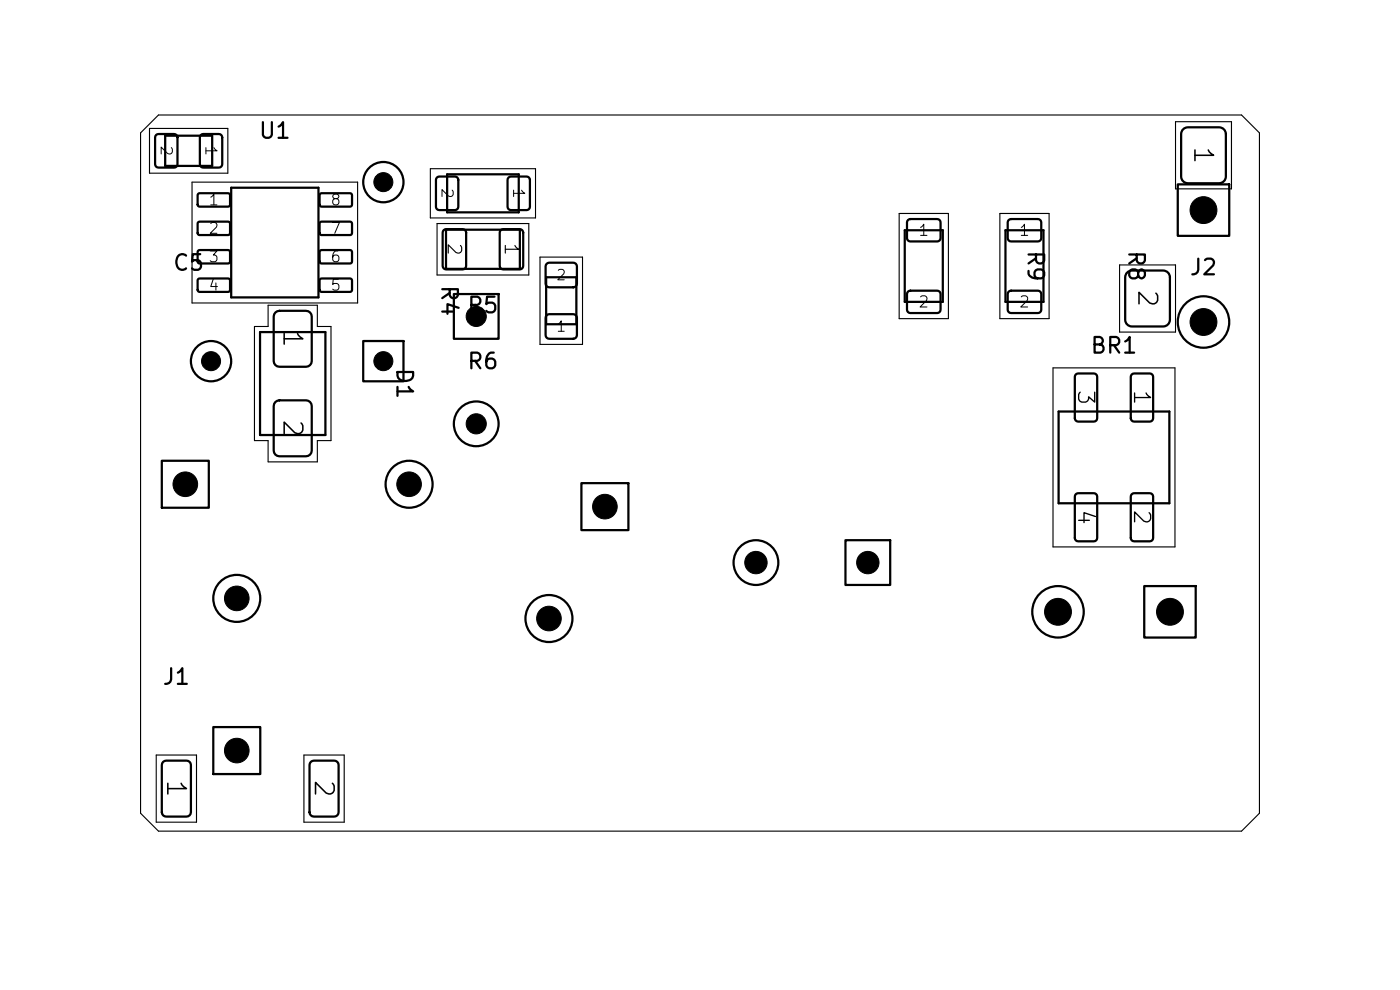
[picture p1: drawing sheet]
<svg xmlns="http://www.w3.org/2000/svg" width="297mm" height="210mm" viewBox="0 0 297 210" stroke-linecap="round" stroke-linejoin="round" font-family="sans-serif">
<defs><g id="words">
<g font-size="4">
<text x="252.3" y="30.7" transform="rotate(90 252.3 30.7)">1</text>
<text x="240.4" y="61" transform="rotate(90 240.4 61)">2</text>
<text x="59.1" y="69.6" transform="rotate(90 59.1 69.6)">1</text>
<text x="59.1" y="88.6" transform="rotate(90 59.1 88.6)">2</text>
<text x="34.4" y="165" transform="rotate(90 34.4 165)">1</text>
<text x="65.7" y="165" transform="rotate(90 65.7 165)">2</text>
</g>
<g font-size="3.6">
<text x="253.2" y="47.3">1</text>
<text x="253.2" y="71.1">2</text>
<text x="222.4" y="132.6">2</text>
<text x="246.1" y="132.6">1</text>
</g>
<g font-size="3.4">
<text x="227.8" y="82.4" transform="rotate(90 227.8 82.4)">3</text>
<text x="239.7" y="82.4" transform="rotate(90 239.7 82.4)">1</text>
<text x="227.8" y="107.8" transform="rotate(90 227.8 107.8)">4</text>
<text x="239.7" y="107.8" transform="rotate(90 239.7 107.8)">2</text>
</g>
<g font-size="3.3">
<text x="54.6" y="30.2">U1</text>
<text x="217.2" y="52.9" transform="rotate(90 217.2 52.9)">R9</text>
<text x="238.6" y="52.9" transform="rotate(90 238.6 52.9)">R8</text>
<text x="36.4" y="58.2">C5</text>
<text x="252.1" y="59.2">J2</text>
<text x="92.8" y="60.2" transform="rotate(90 92.8 60.2)">R4</text>
<text x="98.9" y="67.3">R5</text>
<text x="83.3" y="77.8" transform="rotate(90 83.3 77.8)">D1</text>
<text x="231.1" y="75.8">BR1</text>
<text x="98.9" y="79.1">R6</text>
<text x="37.4" y="105.3">1</text>
<text x="84.9" y="105.3">2</text>
<text x="126.4" y="110">1</text>
<text x="48.3" y="129.5">2</text>
<text x="114.5" y="133.7">2</text>
<text x="34.2" y="146.1">J1</text>
<text x="48.3" y="161.7">1</text>
</g>
<g font-size="3.2">
<text x="99.2" y="69.5">1</text>
<text x="99.2" y="92.3">2</text>
<text x="158.5" y="121.7">2</text>
<text x="182.3" y="121.7">1</text>
</g>
<g font-size="2.8">
<text x="79.7" y="40.8">8</text>
<text x="94.2" y="51.2" transform="rotate(90 94.2 51.2)">2</text>
<text x="106.3" y="51.2" transform="rotate(90 106.3 51.2)">1</text>
<text x="43.1" y="78.8">4</text>
<text x="79.7" y="78.8">1</text>
</g>
<g font-size="2.4">
<text x="33.5" y="30.6" transform="rotate(90 33.5 30.6)">2</text>
<text x="43" y="30.6" transform="rotate(90 43 30.6)">1</text>
<text x="93.1" y="39.6" transform="rotate(90 93.1 39.6)">2</text>
<text x="108.2" y="39.6" transform="rotate(90 108.2 39.6)">1</text>
<text x="194.6" y="50.6">1</text>
<text x="216" y="50.6">1</text>
<text x="194.6" y="65.8">2</text>
<text x="216" y="65.8">2</text>
</g>
<g font-size="2.3">
<text x="44" y="44.2">1</text>
<text x="69.9" y="44.2">8</text>
<text x="44" y="50.2">2</text>
<text x="69.9" y="50.2">7</text>
<text x="44" y="56.2">3</text>
<text x="69.9" y="56.2">6</text>
<text x="44" y="62.2">4</text>
<text x="69.9" y="62.2">5</text>
</g>
<g font-size="2.2">
<text x="117.8" y="60">2</text>
<text x="117.8" y="70.9">1</text>
</g>
</g></defs>
<g fill="none" stroke="#000" stroke-width=".47">
<path d="M33.1 28.6l.5-.2h3.3a.71 .71 0 0 1 .8 .7v5.7a.71 .71 0 0 1-.8 .8h-3.3a.71 .71 0 0 1-.7-.8v-5.7zM35 28.8h10v6.4h-10zM42.6 28.6l.5-.2h3.3a.71 .71 0 0 1 .7 .7v5.7a.71 .71 0 0 1-.7 .8h-3.3a.71 .71 0 0 1-.7-.8v-5.7zM49 39.8h18.6v23.3h-18.6zM92.7 37.7l.5-.3h3.3a.71 .71 0 0 1 .7 .8v5.7a.71 .71 0 0 1-.7 .7h-3.3a.71 .71 0 0 1-.7-.7v-5.7zM94.9 37h15.1v8h-15.1zM107.9 37.7l.5-.3h3.3a.71 .71 0 0 1 .7 .8v5.7a.71 .71 0 0 1-.7 .7h-3.3a.71 .71 0 0 1-.7-.7v-5.7zM249.9 39.1h10.9v10.9h-10.9zM250.8 27.6l.4-.3 .8-.3h6.6a1.43 1.43 0 0 1 1.5 1.4v9a1.42 1.42 0 0 1-1.5 1.5h-6.6a1.42 1.42 0 0 1-1.4-1.5v-9zM42 41.1l.4-.1h6.1l.3 .4v2.2l-.4 .2h-6.2l-.3-.4v-2zM42 47.1l.4-.1h6.1l.3 .4v2.2l-.4 .3-6.2-.1-.3-.4v-2zM42 53.2l.4-.2 6.1 .1 .3 .4v2.1l-.4 .3h-6.2l-.3-.4v-2z"/>
<path d="M42 59.2l.4-.1h6.1l.3 .4v2.2l-.4 .2h-6.2l-.3-.4v-2zM67.9 59.2l.3-.1h6.2l.3 .4-.1 2.2-.3 .2h-6.2l-.3-.4v-2zM67.9 53.2l.3-.2 6.2 .1 .3 .4-.1 2.1-.3 .3h-6.2l-.3-.4v-2zM67.9 47.1l.3-.1h6.2l.3 .4-.1 2.2-.3 .3-6.2-.1-.3-.4v-2zM67.9 41.1l.3-.1h6.2l.3 .4-.1 2.2-.3 .2h-6.2l-.3-.4v-2zM94.1 48.8l.6-.2h3.4a.75 .75 0 0 1 .8 .8v7a.75 .75 0 0 1-.8 .8h-3.4a.75 .75 0 0 1-.8-.8v-7zM94.6 48.7h15.7v8.3h-15.7zM106.2 48.8l.6-.2h3.4a.75 .75 0 0 1 .8 .8v7a.75 .75 0 0 1-.8 .8h-3.4a.75 .75 0 0 1-.8-.8v-7zM115.9 58.8h6.4v10h-6.4zM116 56l.5-.3h5.1a.78 .78 0 0 1 .8 .8v3.7a.78 .78 0 0 1-.8 .7h-5.1a.78 .78 0 0 1-.8-.7v-3.7zM191.9 48.8h8.1v15.2h-8.1zM192.6 46.7l.5-.2h5.7a.71 .71 0 0 1 .7 .7v3.3a.71 .71 0 0 1-.7 .7h-5.7a.71 .71 0 0 1-.7-.7v-3.3z"/>
<path d="M213.3 48.8h8.1v15.2h-8.1zM214 46.7l.5-.2h5.7a.71 .71 0 0 1 .7 .7v3.3a.71 .71 0 0 1-.7 .7h-5.7a.71 .71 0 0 1-.7-.7v-3.3zM238.9 58l.4-.4 .8-.2h6.7a1.42 1.42 0 0 1 1.4 1.4v9a1.42 1.42 0 0 1-1.4 1.5h-6.7a1.42 1.42 0 0 1-1.4-1.5v-9zM55.2 70.4h13.8v21.9h-13.8zM58.4 66.3l.9-.4h5.6a1.21 1.21 0 0 1 1.2 1.2v9.5a1.21 1.21 0 0 1-1.2 1.2h-5.6a1.21 1.21 0 0 1-1.2-1.2v-9.5zM77.1 72.3h8.5v8.6h-8.5zM96.3 62.4h9.5v9.5h-9.5zM116 66.9l.5-.3h5.1a.78 .78 0 0 1 .8 .8v3.7a.78 .78 0 0 1-.8 .8h-5.1a.78 .78 0 0 1-.8-.8v-3.7zM192.6 61.9l.5-.2h5.7a.71 .71 0 0 1 .7 .7v3.3a.71 .71 0 0 1-.7 .7h-5.7a.71 .71 0 0 1-.7-.7v-3.3zM214 61.9l.5-.2h5.7a.71 .71 0 0 1 .7 .7v3.3a.71 .71 0 0 1-.7 .7h-5.7a.71 .71 0 0 1-.7-.7v-3.3zM228.2 79.4l.5-.2h3.4a.71 .71 0 0 1 .7 .7v8.8a.71 .71 0 0 1-.7 .7h-3.4a.71 .71 0 0 1-.7-.7v-8.8zM240.1 79.4l.5-.2h3.3a.71 .71 0 0 1 .7 .7v8.8a.71 .71 0 0 1-.7 .7h-3.3a.71 .71 0 0 1-.7-.7v-8.8z"/>
<path d="M34.3 97.7h10v10h-10zM58.4 85.3l.9-.4h5.6a1.21 1.21 0 0 1 1.2 1.2v9.5a1.21 1.21 0 0 1-1.2 1.2h-5.6a1.21 1.21 0 0 1-1.2-1.2v-9.5zM224.6 87.3h23.5v19.5h-23.5zM123.3 102.5h10v10h-10zM179.4 114.6h9.5v9.5h-9.5zM228.2 104.8l.5-.2h3.4a.71 .71 0 0 1 .7 .7v8.8a.71 .71 0 0 1-.7 .7h-3.4a.71 .71 0 0 1-.7-.7v-8.8zM240.1 104.8l.5-.2h3.3a.71 .71 0 0 1 .7 .7v8.8a.71 .71 0 0 1-.7 .7h-3.3a.71 .71 0 0 1-.7-.7v-8.8zM242.7 124.3h11v10.9h-11zM45.2 154.2h10v10h-10zM34.6 161.6l.7-.2h4.3a.93 .93 0 0 1 .9 .9v10a.93 .93 0 0 1-.9 .9h-4.3a.93 .93 0 0 1-1-.9v-10zM65.9 161.6l.7-.2h4.3a.93 .93 0 0 1 .9 .9v10a.93 .93 0 0 1-.9 .9h-4.3a.93 .93 0 0 1-.9-.9v-10z"/>
<circle cx="81.3" cy="38.6" r="4.3"/>
<circle cx="44.8" cy="76.6" r="4.3"/>
<circle cx="255.3" cy="68.3" r="5.5"/>
<circle cx="101" cy="89.9" r="4.7"/>
<circle cx="86.8" cy="102.7" r="5"/>
<circle cx="160.4" cy="119.3" r="4.7"/>
<circle cx="50.2" cy="126.9" r="5"/>
<circle cx="116.5" cy="131.2" r="5"/>
<circle cx="224.4" cy="129.8" r="5.5"/>
</g>
<g fill="none" stroke="#000" stroke-width=".24">
<path d="M29.8 28.2l3.8-3.8h229.8l3.8 3.8v144.3l-3.8 3.8h-229.8l-3.8-3.8zM31.7 27.2h16.6v9.5h-16.6zM40.7 38.6h35.2v25.7h-35.2zM91.3 35.8h22.3v10.4h-22.3zM249.4 25.8h11.8v14.3h-11.8zM92.7 47.4h19.5v10.9h-19.5zM114.6 54.5h9v18.6h-9zM190.8 45.3h10.4v22.3h-10.4zM212.1 45.3h10.5v22.3h-10.5zM237.5 56.2h11.9v14.2h-11.9zM56.9 64.7h10.4v4.6h2.9v24.2h-2.9v4.5h-10.4v-4.5h-2.9v-24.2h2.9zM223.4 78h25.9v38h-25.9z"/>
<path d="M33.1 160.2h8.6v14.2h-8.6zM64.5 160.2h8.5v14.2h-8.5z"/>
</g>
<g fill="#000" stroke="#000" stroke-width=".21">
<circle cx="81.3" cy="38.6" r="2.02"/>
<circle cx="255.3" cy="44.6" r="2.85"/>
<circle cx="44.8" cy="76.6" r="2.02"/>
<circle cx="81.3" cy="76.6" r="2.02"/>
<circle cx="101" cy="67.1" r="2.14"/>
<circle cx="255.3" cy="68.3" r="2.85"/>
<circle cx="101" cy="89.9" r="2.14"/>
<circle cx="39.3" cy="102.7" r="2.61"/>
<circle cx="86.8" cy="102.7" r="2.61"/>
<circle cx="128.3" cy="107.5" r="2.61"/>
<circle cx="160.4" cy="119.3" r="2.37"/>
<circle cx="184.1" cy="119.3" r="2.37"/>
<circle cx="50.2" cy="126.9" r="2.61"/>
<circle cx="116.5" cy="131.2" r="2.61"/>
<circle cx="224.4" cy="129.8" r="2.85"/>
<circle cx="248.2" cy="129.8" r="2.85"/>
<circle cx="50.2" cy="159.2" r="2.61"/>
</g>
<use href="#words"/>
</svg>
